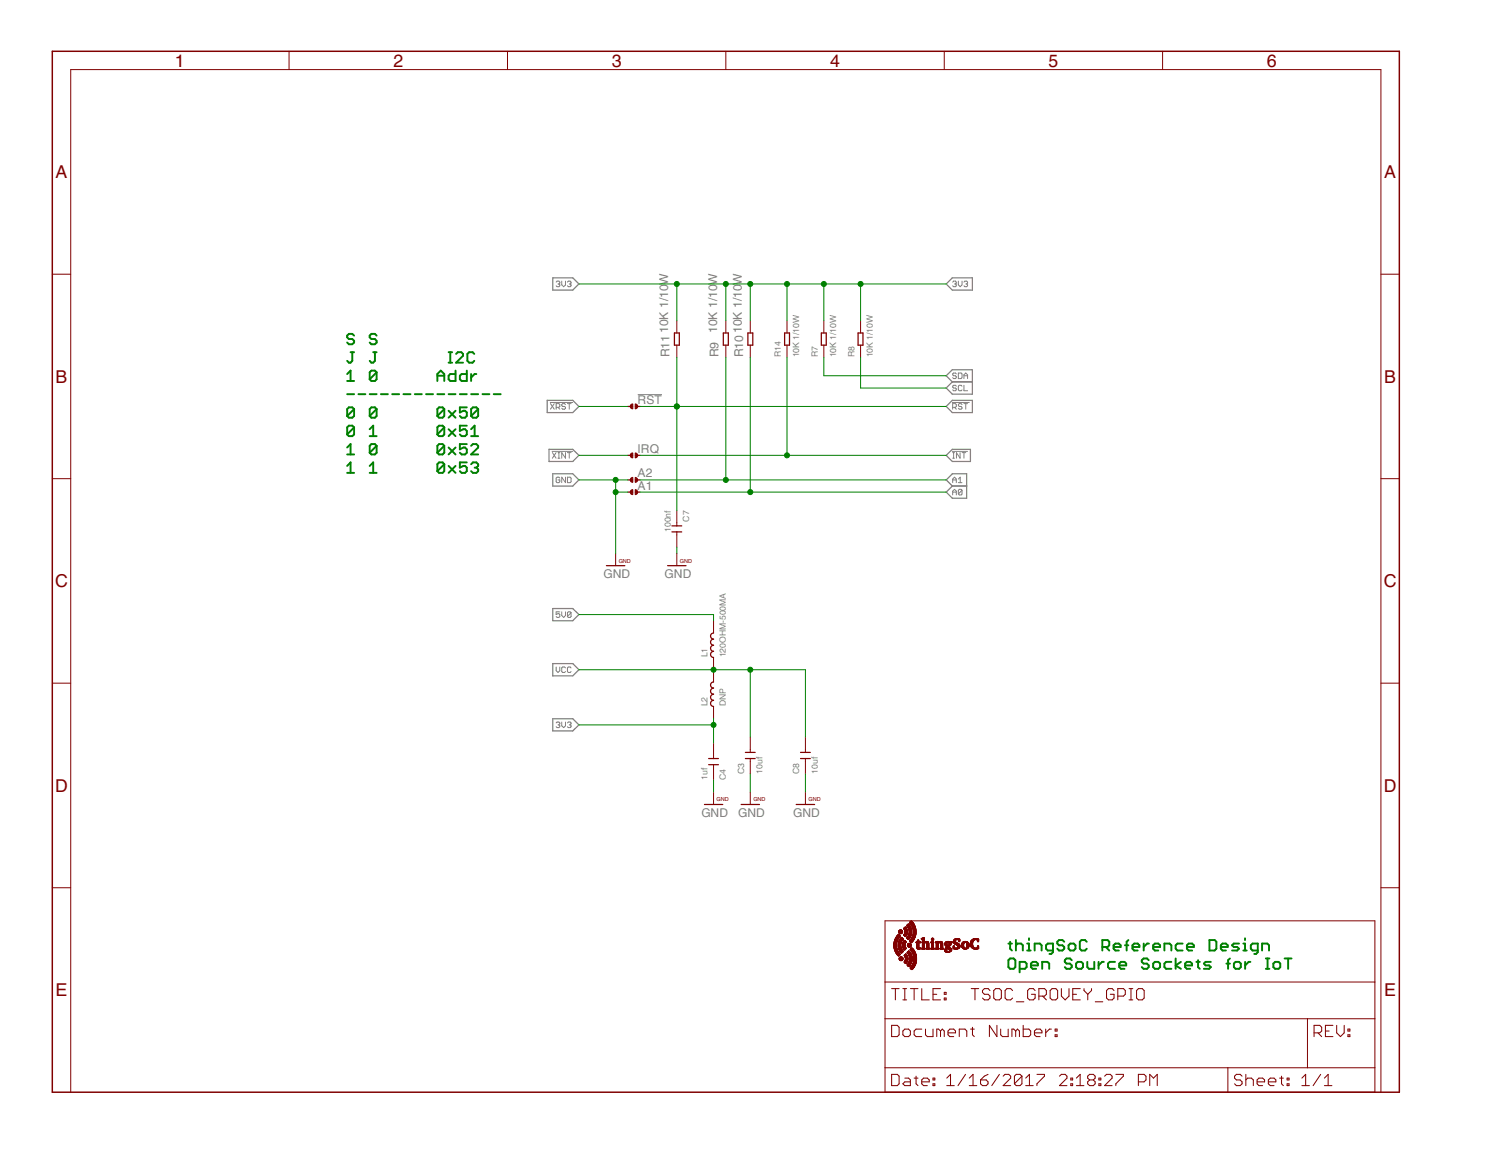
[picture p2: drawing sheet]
<svg xmlns="http://www.w3.org/2000/svg" width="279mm" height="216mm" viewBox="0 0 279 216" stroke-linecap="round" stroke-linejoin="round" font-family="sans-serif">
<defs><g id="words">
<g font-size="3.8" fill="#800000">
<text x="32.6" y="12.4">1</text>
<text x="73.2" y="12.4">2</text>
<text x="113.9" y="12.4">3</text>
<text x="154.5" y="12.4">4</text>
<text x="195.2" y="12.4">5</text>
<text x="235.8" y="12.4">6</text>
<text x="10.3" y="33.2">A</text>
<text x="257.7" y="33.2">A</text>
<text x="10.3" y="71.2">B</text>
<text x="257.7" y="71.2">B</text>
<text x="10.3" y="109.3">C</text>
<text x="257.6" y="109.3">C</text>
<text x="10.3" y="147.4">D</text>
<text x="257.6" y="147.4">D</text>
<text x="10.3" y="185.4">E</text>
<text x="257.7" y="185.4">E</text>
</g>
<g font-size="2.6" fill="#808080">
<text x="133.5" y="62" transform="rotate(-90 133.5 62)">10K 1/10W</text>
<text x="124.6" y="66.5" transform="rotate(-90 124.6 66.5)">R1110K 1/10W</text>
<text x="133.8" y="66.5" transform="rotate(-90 133.8 66.5)">R9</text>
<text x="138.3" y="66.5" transform="rotate(-90 138.3 66.5)">R1010K 1/10W</text>
<text x="118.7" y="75.2">RST</text>
<text x="118.7" y="88.9">A2</text>
<text x="118.7" y="84.3">IRQ</text>
<text x="118.7" y="91.1">A1</text>
<text x="112.3" y="107.6">GND</text>
<text x="123.7" y="107.6">GND</text>
<text x="130.5" y="152">GND</text>
<text x="137.4" y="152">GND</text>
<text x="147.6" y="152">GND</text>
</g>
<g font-size="1.9" fill="#808080">
<text x="145.4" y="66.5" transform="rotate(-90 145.4 66.5)">R14</text>
<text x="148.8" y="66.5" transform="rotate(-90 148.8 66.5)">10K 1/10W</text>
<text x="152.2" y="66.5" transform="rotate(-90 152.2 66.5)">R7</text>
<text x="155.6" y="66.5" transform="rotate(-90 155.6 66.5)">10K 1/10W</text>
<text x="159" y="66.5" transform="rotate(-90 159 66.5)">R8</text>
<text x="162.5" y="66.5" transform="rotate(-90 162.5 66.5)">10K 1/10W</text>
<text x="124.9" y="99" transform="rotate(-90 124.9 99)">100nf</text>
<text x="128.3" y="97.1" transform="rotate(-90 128.3 97.1)">C7</text>
<text x="131.7" y="122.4" transform="rotate(-90 131.7 122.4)">L1</text>
<text x="135.1" y="122.4" transform="rotate(-90 135.1 122.4)">120OHM-500MA</text>
<text x="131.7" y="131.5" transform="rotate(-90 131.7 131.5)">L2</text>
<text x="135.1" y="131.5" transform="rotate(-90 135.1 131.5)">DNP</text>
<text x="131.7" y="145.2" transform="rotate(-90 131.7 145.2)">1uf</text>
<text x="135.1" y="145.2" transform="rotate(-90 135.1 145.2)">C4</text>
<text x="138.5" y="144" transform="rotate(-90 138.5 144)">C3</text>
<text x="141.9" y="144" transform="rotate(-90 141.9 144)">10uf</text>
<text x="148.8" y="144" transform="rotate(-90 148.8 144)">C8</text>
<text x="152.2" y="144" transform="rotate(-90 152.2 144)">10uf</text>
</g>
<g font-size="1.2" fill="#800000">
<text x="115.2" y="104.7">GND</text>
<text x="126.6" y="104.7">GND</text>
<text x="133.4" y="149.2">GND</text>
<text x="140.2" y="149.2">GND</text>
<text x="150.5" y="149.2">GND</text>
</g>
</g></defs>
<g fill="none" stroke="#808080" stroke-width=".19">
<path d="M103.5 52.5l.2-.2h.3l.2 .2-.2 .4M103.9 52.9h.1M104 52.9l.2 .1-.2 .4h-.3l-.2-.2M104.6 52.3v.7l.3 .4 .4-.4v-.7M105.6 52.5l.2-.2h.3l.2 .2-.2 .4M106 52.9h.1M106.1 52.9l.2 .1-.2 .4h-.3l-.2-.2M177.3 52.5l.2-.2h.3l.2 .2-.2 .4M177.7 52.9h.1M177.8 52.9l.2 .1-.2 .4h-.3l-.2-.2M178.4 52.3v.7l.3 .4 .4-.4v-.7M179.4 52.5l.2-.2h.3l.2 .2-.2 .4"/>
<path d="M179.8 52.9h.1M179.9 52.9l.2 .1-.2 .4h-.3l-.2-.2M102.4 74.9h4.2M102.5 75.1l.7 1.1M103.2 75.1l-.7 1.1M103.5 75.8h.5l.2-.2v-.3l-.2-.2h-.5v1.1M103.9 75.8l.3 .4M105.3 75.3l-.2-.2h-.4l-.1 .4 .1 .1h.4l.2 .4-.2 .2h-.4l-.1-.2M105.6 75.1h.7M106 75.1v1.1M118.7 73.4h4.5M177.3 74.9h3.1"/>
<path d="M177.3 75.8h.5l.2-.2v-.3l-.2-.2h-.5v1.1M177.7 75.8l.3 .4M178 69.6l-.2-.2h-.3l-.2 .2 .2 .3h.3l.2 .2-.2 .4h-.3l-.2-.2M178 71.9l-.2-.2h-.3l-.2 .2 .2 .3h.3l.2 .2-.2 .3h-.3l-.2-.1M178.4 69.4h.5l.2 .2v.7l-.2 .2h-.5zM179.1 71.9l-.2-.2h-.3l-.2 .2v.7l.2 .1h.3l.2-.1M179.1 75.3l-.2-.2h-.3l-.2 .2 .2 .3h.3l.2 .2-.2 .4h-.3l-.2-.2M179.4 70.5v-.7l.4-.4 .3 .4v.7M179.4 75.1h.7M179.4 71.7v1h.7M179.4 69.9h.7M179.8 75.1v1.1"/>
<path d="M102.8 84h3.8M102.8 84.2l.7 1.1M103.5 84.2l-.7 1.1M103.9 85.3h.3M103.9 84.2h.3M104 84.2v1.1M104.2 89l-.2-.2h-.3l-.2 .2v.7l.2 .1h.3l.2-.1v-.4h-.3M105.3 84.2v1.1l-.7-1.1v1.1M105.3 88.8v1l-.7-1v1M105.6 88.8h.5l.2 .2v.7l-.2 .1h-.5zM105.6 84.2h.7M106 84.2v1.1"/>
<path d="M177.3 84h2.8M177.3 89.3h.7M177.3 89.8v-.6l.4-.4 .3 .4v.6M177.3 92.1v-.7l.4-.3 .3 .3v.7M177.3 91.6h.7M177.3 85.3h.4M177.3 84.2h.4M177.5 84.2v1.1M178.4 89.8h.7M178.4 89.2l.3-.4v1M178.7 84.2v1.1l-.7-1.1v1.1M179.1 91.2l-.2-.1h-.3l-.2 .1v.7"/>
<path d="M179.1 91.2v.7l-.2 .2h-.3l-.2-.2M179.1 91.2l-.7 .7M179.1 84.2h.7M179.4 84.2v1.1M104.2 113.9h-.7v.5l.4-.2 .3 .2v.3l-.2 .2h-.3l-.2-.2M104.6 113.9v.7l.3 .3 .4-.3v-.7M106.3 114l-.2-.1h-.3l-.2 .1v.7M106.3 114v.7l-.2 .2h-.3l-.2-.2M106.3 114l-.7 .7M103.5 124.1v.7l.4 .4 .3-.4v-.7M103.5 134.6l.2-.2h.3l.2 .2-.2 .3M103.9 134.9h.1"/>
<path d="M104 134.9l.2 .2-.2 .3h-.3l-.2-.1M104.6 134.4v.7l.3 .3 .4-.3v-.7M105.3 124.3l-.2-.2h-.4l-.1 .2v.7l.1 .2h.4l.2-.2M105.6 134.6l.2-.2h.3l.2 .2-.2 .3M106 134.9h.1M106.1 134.9l.2 .2-.2 .3h-.3l-.2-.1M106.3 124.3l-.2-.2h-.3l-.2 .2v.7l.2 .2h.3l.2-.2"/>
</g>
<g fill="none" stroke="#808080" stroke-width=".23">
<path d="M102.9 51.7h3.7l1.2 1.2-1.2 1.1h-3.7zM176.1 52.9l1.2-1.2h3.7v2.3h-3.7zM101.9 74.5h4.7l1.2 1.1-1.2 1.2h-4.7zM176.1 69.9l1.2-1.1h3.7v4.6h-3.7l-1.2-1.2 1.2-1.1zM177.3 74.5h3.7v2.3h-3.7l-1.2-1.2zM177.3 71.1h3.7M102.2 83.6h4.4l1.2 1.2-1.2 1.1h-4.4zM102.9 88.2h3.7l1.2 1.1-1.2 1.2h-3.7zM176.1 89.3l1.2-1.1h2.6v4.5h-2.6l-1.2-1.1 1.2-1.1zM176.1 84.8l1.2-1.2h3.3v2.3h-3.3zM177.3 90.5h2.6M102.9 113.3h3.7l1.2 1.1-1.2 1.1h-3.7z"/>
<path d="M102.9 123.5h3.7l1.2 1.2-1.2 1.1h-3.7zM102.9 133.8h3.7l1.2 1.1-1.2 1.1h-3.7z"/>
</g>
<g fill="none" stroke="#800000" stroke-width=".19">
<path d="M53.8 9.5v3.5M94.5 9.5v3.5M135.1 9.5v3.5M175.8 9.5v3.5M216.4 9.5v3.5M9.7 51h3.5M126 59.7v2.3M135.1 59.7v2.3M139.7 59.7v2.3M146.5 59.7v2.3M153.4 59.7v2.3M160.2 59.7v2.3"/>
<path d="M257 51h3.5M126 64.2v2.3M135.1 64.2v2.3M139.7 64.2v2.3M146.5 64.2v2.3M153.4 64.2v2.3M160.2 64.2v2.3M9.7 89.1h3.5M126 95v2.9M126 99v2.9M257 89.1h3.5M114.6 103v2.3"/>
<path d="M126 103v2.3M132.8 115.5v2.3M9.7 127.1h3.5M132.8 122.4v4.5M132.8 131.5v2.3M132.8 138.3v2.9M139.7 137.2v2.8M149.9 137.2v2.8M257 127.1h3.5M132.8 142.3v2.9M132.8 147.4v2.3M139.7 141.2v2.8"/>
<path d="M139.7 147.4v2.3M149.9 141.2v2.8M149.9 147.4v2.3M9.7 165.2h3.5M164.7 171.4h91.2v31.9h-91.2zM257 165.2h3.5M164.7 189.6h91.2M164.7 198.7h91.2M164.7 182.8h91.2M166 190.8h1l.4 .4v1.4l-.4 .3h-1zM166 200h1l.4 .3v1.4l-.4 .4h-1zM166 184h1.4"/>
<path d="M166.7 184v2.1M168.1 191.9l.3-.4h.7l.4 .4v.7l-.4 .3h-.7l-.3-.3zM168.1 184h.7M168.1 186.1h.7M168.4 184v2.1M169.5 184h1.4M170.2 184v2.1M171.6 184v2.1h1.4M171.6 191.5h-1.1l-.3 .4v.7l.3 .3h1.1M172.3 191.5v1.1l.3 .3h1.1v-1.4M173.7 185.1h.7M175.1 184h-1.4v2.1h1.4"/>
<path d="M175.1 191.9l-.4-.4h-.3v1.4M175.1 191.9l.3-.4 .4 .4v1M175.1 191.9v1M175.8 185.8h.3v.3h-.3zM175.8 184.7h.3v.4h-.3zM176.5 192.2h1.4v-.3l-.4-.4h-.7l-.3 .4v.7l.3 .3h.7M178.6 192.9v-1.4h1l.4 .4v1M179.7 200l-1.4 2.1M180.7 191.5h.7M180.8 184h1.4M181 191.2v1.4l.4 .3M181.5 184v2.1"/>
<path d="M183.9 200l-.7 .3-.7 .7M184.3 184.4l-.4-.4h-.7l-.3 .4v.3l.3 .4h.7l.4 .3v.4l-.4 .3h-.7l-.3-.3M185.3 184h.7l.4 .4v1.4l-.4 .3h-.7l-.3-.3v-1.4zM185.6 190.8v2.1l-1.4-2.1v2.1M186 200l-1.4 2.1M186.3 191.5v1.1l.3 .3h1.1v-1.4M188.5 184.4l-.4-.4h-.7l-.3 .4v1.4l.3 .3h.7l.4-.3M189.1 191.9l-.4-.4h-.3v1.4M189.1 191.9v1M189.1 191.9l.3-.4 .4 .4v1M189.2 186.5h1.4M190.5 190.8v2.1h1l.4-.3v-.7l-.4-.4h-1"/>
<path d="M192.6 192.2h1.4v-.3l-.4-.4h-.7l-.3 .4v.7l.3 .3h.7M192.7 184.4l-.4-.4h-.7l-.3 .4v1.4l.3 .3h.7l.4-.3v-.7h-.7M193 200h1.4v.3l-1.4 1.4v.4M193.4 185.4h1l.4-.3v-.7l-.4-.4h-1v2.1M194.1 185.4l.7 .7M194.6 191.5v1.4M195.7 191.5h-.4l-.7 .7M195.8 184h.7l.4 .4v1.4l-.4 .3h-.7l-.3-.3v-1.4zM196.4 192.6h.4v.3h-.4zM196.4 191.5h.4v.4h-.4zM197.6 184v1.4l.7 .7 .7-.7v-1.4M199.7 185.1h.7"/>
<path d="M201.1 184h-1.4v2.1h1.4M201.8 184v.4l.7 .7M202.5 185.1v1M203.2 184v.4l-.7 .7M203.9 186.5h1.4M207.4 184.4l-.4-.4h-.7l-.3 .4v1.4l.3 .3h.7l.4-.3v-.7h-.7M207.7 200h1.4v.3l-1.4 1.4v.4M208.1 185.4h1l.4-.3v-.7l-.4-.4h-1v2.1M210.2 184h.7M210.2 186.1h.7M210.5 184v2.1M211.9 184h.7l.4 .4v1.4l-.4 .3h-.7l-.3-.3v-1.4z"/>
<path d="M228.6 198.7v4.6M231.9 200v2.1M243.4 189.6v9.1M244.6 192.2h1.1l.3-.3v-.7l-.3-.4h-1.1v2.1M245.3 192.2l.7 .7M245.8 200l-1.4 2.1M246.7 191.9h.7M248.1 190.8h-1.4v2.1h1.4M248.8 190.8v1.4l.7 .7 .7-.7v-1.4M250.9 192.6h.4v.3h-.4zM250.9 191.5h.4v.4h-.4zM13.2 203.3v-190.3h243.8v190.3"/>
<path d="M168.4 200.7h.7l.4 .3v1.1h-1.1l-.3-.4 .3-.3h1.1M170.2 200.7h.7M170.5 200.3v1.4l.4 .4M171.6 201.4h1.4v-.4l-.4-.3h-.7l-.3 .3v.7l.3 .4h.7M173.7 201.7h.3v.4h-.3zM173.7 200.7h.3v.3h-.3zM176.2 202.1h1.4M176.2 200.7l.7-.7v2.1M180.4 202.1h1.4M180.4 200.7l.7-.7v2.1M182.5 201h1.1l.3 .4v.3l-.3 .4h-.7l-.4-.4zM186.7 200.3l.4-.3h.7l.3 .3v.4l-1.4 1.4h1.4"/>
<path d="M190.2 200.3v1.4l-.3 .4h-.7l-.4-.4M190.2 200.3l-.3-.3h-.7l-.4 .3v1.4M190.2 200.3l-1.4 1.4M190.9 202.1h1.4M190.9 200.7l.7-.7v2.1M197.2 200.3l.4-.3h.7l.3 .3v.4l-1.4 1.4h1.4M199.3 201.7h.4v.4h-.4zM199.3 200.7h.4v.3h-.4zM200.4 202.1h1.4M200.4 200.7l.7-.7v2.1M202.8 201l-.3 .4v.3l.3 .4h.7l.4-.4v-.3l-.4-.4M202.8 201l-.3-.3v-.4l.3-.3h.7l.4 .3v.4l-.4 .3"/>
<path d="M202.8 201h.7M204.6 201.7h.3v.4h-.3zM204.6 200.7h.3v.3h-.3zM205.6 200.3l.4-.3h.7l.3 .3v.4l-1.4 1.4h1.4M211.9 201.4h1.1l.3-.4v-.7l-.3-.3h-1.1v2.1M214 202.1v-2.1l.7 .7 .7-.7v2.1M231.2 200.3l-.4-.3h-.7l-.3 .3v.4l.3 .3h.7l.4 .4v.3l-.4 .4h-.7l-.3-.4M231.9 201l.3-.3h.7l.4 .3v1.1M234 201.4h1.4v-.4l-.4-.3h-.7l-.3 .3v.7l.3 .4h.7M236.1 201.4h1.4v-.4l-.3-.3h-.7l-.4 .3v.7l.4 .4h.7M238.2 200.7h.7M238.5 200.3v1.4l.4 .4"/>
<path d="M239.6 201.7h.3v.4h-.3zM239.6 200.7h.3v.3h-.3zM242.3 202.1h1.4M242.3 200.7l.7-.7v2.1M246.5 202.1h1.4M246.5 200.7l.7-.7v2.1"/>
</g>
<path d="M9.7 9.5h250.8v193.8h-250.8z" fill="none" stroke="#800000" stroke-width=".28"/>
<g fill="#800000" stroke="#800000" stroke-width=".19">
<path d="M117.3 89.3h.5v.5l-.3-.1z" fill-rule="evenodd"/>
<path d="M117.4 89.1l.4-.2v.4h-.5z" fill-rule="evenodd"/>
<path d="M118.2 88.9h.3l.2 .4h-.5z" fill-rule="evenodd"/>
<path d="M118.2 89.3l.5 .1-.2 .3-.3 .1z" fill-rule="evenodd"/>
<path d="M117.3 91.6h.5v.5l-.3-.1z" fill-rule="evenodd"/>
<path d="M117.4 91.3l.4-.2v.5h-.5z" fill-rule="evenodd"/>
<path d="M118.2 91.1l.3 .1 .2 .4h-.5z" fill-rule="evenodd"/>
<path d="M118.2 91.6h.5v.1l-.2 .3-.3 .1z" fill-rule="evenodd"/>
<path d="M118.2 75.2l.4 .2 .1 .2h-.5z" fill-rule="evenodd"/>
<path d="M118.2 75.6l.5 .1-.2 .3-.3 .1z" fill-rule="evenodd"/>
<path d="M117.3 75.6h.5v.5l-.3-.1z" fill-rule="evenodd"/>
<path d="M117.4 75.4l.4-.2v.4h-.5z" fill-rule="evenodd"/>
<path d="M117.3 84.8h.5v.4h-.3z" fill-rule="evenodd"/>
<path d="M117.4 84.5l.4-.2v.5h-.5z" fill-rule="evenodd"/>
<path d="M118.2 84.3l.3 .1 .2 .4h-.5z" fill-rule="evenodd"/>
<path d="M118.2 84.8h.5v.1l-.2 .3h-.3z" fill-rule="evenodd"/>
</g>
<g fill="none" stroke="#800000" stroke-width=".23">
<path d="M116.9 75.6h.4M118.7 75.6h.4M125.5 62h.9v2.2h-.9zM134.6 62h1v2.2h-1zM139.2 62h.9v2.2h-.9zM146 62h1v2.2h-1zM152.9 62h.9v2.2h-.9zM159.7 62h.9v2.2h-.9zM116.9 89.3h.4M116.9 91.6h.4M116.9 84.8h.4M118.7 89.3h.4"/>
<path d="M118.7 91.6h.4M118.7 84.8h.4M125.1 97.9h1.8M125.1 99h1.8M112.9 105.3h3.4M124.3 105.3h3.4M132.8 117.8a.57 .57 0 0 0-.5 .6 .57 .57 0 0 0 .5 .6 .57 .57 0 0 0-.5 .5 .57 .57 0 0 0 .5 .6 .56 .56 0 0 0-.5 .6 .56 .56 0 0 0 .5 .5 .57 .57 0 0 0-.5 .6 .57 .57 0 0 0 .5 .6M132.8 126.9a.56 .56 0 0 0-.5 .6 .56 .56 0 0 0 .5 .6 .57 .57 0 0 0-.5 .5 .57 .57 0 0 0 .5 .6 .57 .57 0 0 0-.5 .6 .57 .57 0 0 0 .5 .5 .57 .57 0 0 0-.5 .6 .57 .57 0 0 0 .5 .6M131.1 149.7h3.4M131.9 141.2h1.8M131.9 142.3h1.8M138 149.7h3.4"/>
<path d="M138.7 141.2h1.9M138.7 140h1.9M148.2 149.7h3.4M149 141.2h1.8M149 140h1.8"/>
</g>
<g fill="#800000" stroke="#800000" stroke-width=".19">
<path d="M169.7 180.4l.1 .1z"/>
<path d="M169.7 180.4h.1z"/>
<path d="M169.6 180.4h.2z"/>
<path d="M169.6 180.4h.3z"/>
<path d="M169.6 180.3l.3 .1z"/>
<path d="M169.5 180.3h.4z"/>
<path d="M169.5 180.3h.5z"/>
<path d="M169.5 180.2l.5 .1z"/>
<path d="M169.4 180.2h.6z"/>
<path d="M169.4 180.1l.7 .1z"/>
<path d="M169.4 180.1h.7z"/>
<path d="M169.5 180.1h.6z"/>
<path d="M169.5 180l.6 .1z"/>
<path d="M169.5 180h.7z"/>
<path d="M169.6 179.9l.6 .1z"/>
<path d="M169.6 179.9h.6z"/>
<path d="M169.1 179.9h.1z"/>
<path d="M169.1 179.8l.1 .1z"/>
<path d="M169.7 179.8l.5 .1z"/>
<path d="M169.1 179.8l.2 .1z"/>
<path d="M169.7 179.8l.6 .1z"/>
<path d="M169 179.8h.3z"/>
<path d="M169.7 179.8h.6z"/>
<path d="M169 179.7l.3 .1z"/>
<path d="M169.7 179.7l.6 .1z"/>
<path d="M168.9 179.7h.5z"/>
<path d="M169.8 179.7h.5z"/>
<path d="M168.9 179.6l.5 .1z"/>
<path d="M169.8 179.6l.5 .1z"/>
<path d="M168.9 179.6h.5z"/>
<path d="M169.8 179.6h.5z"/>
<path d="M168.8 179.6h.6z"/>
<path d="M169.8 179.6h.6z"/>
<path d="M168.9 179.5l.6 .1z"/>
<path d="M169.8 179.5l.6 .1z"/>
<path d="M169.9 179.5l.5 .1z"/>
<path d="M168.9 179.5h.6z"/>
<path d="M169.9 179.5h.5z"/>
<path d="M169 179.5h.5z"/>
<path d="M169 179.4l.5 .1z"/>
<path d="M169.9 179.4l.5 .1z"/>
<path d="M169.9 179.4l.6 .1z"/>
<path d="M169 179.4h.6z"/>
<path d="M169.9 179.4h.6z"/>
<path d="M169 179.3l.6 .1z"/>
<path d="M169.9 179.3l.6 .1z"/>
<path d="M169.1 179.3h.5z"/>
<path d="M169.9 179.3h.6z"/>
<path d="M168.5 179.3h.2z"/>
<path d="M170 179.3h.5z"/>
<path d="M168.5 179.2l.2 .1z"/>
<path d="M169.1 179.2l.5 .1z"/>
<path d="M170 179.2l.5 .1z"/>
<path d="M168.4 179.2h.3z"/>
<path d="M169.1 179.2h.6z"/>
<path d="M170 179.2h.5z"/>
<path d="M168.4 179.2h.4z"/>
<path d="M169.2 179.2h.5z"/>
<path d="M168.4 179.1l.4 .1z"/>
<path d="M169.2 179.1l.5 .1z"/>
<path d="M170 179.1l.5 .1z"/>
<path d="M168.3 179.1l.5 .1z"/>
<path d="M168.3 179.1h.5z"/>
<path d="M169.2 179.1h.5z"/>
<path d="M170 179.1h.5z"/>
<path d="M168.3 179l.5 .1z"/>
<path d="M169.2 179l.5 .1z"/>
<path d="M170 179l.5 .1z"/>
<path d="M168.3 179h.5z"/>
<path d="M169.2 179h.5z"/>
<path d="M170.1 179h.5z"/>
<path d="M168.3 179h.6z"/>
<path d="M168.4 178.9l.5 .1z"/>
<path d="M169.2 178.9l.6 .1z"/>
<path d="M170.1 178.9l.5 .1z"/>
<path d="M168.4 178.9h.5z"/>
<path d="M169.2 178.9h.6z"/>
<path d="M170.1 178.9h.5z"/>
<path d="M169.3 178.9h.4z"/>
<path d="M168.4 178.8l.5 .1z"/>
<path d="M169.3 178.8l.5 .1z"/>
<path d="M170.1 178.8l.5 .1z"/>
<path d="M168.4 178.8h.6z"/>
<path d="M169.3 178.8h.5z"/>
<path d="M170.1 178.8h.5z"/>
<path d="M167.6 178.8h.2z"/>
<path d="M167.6 178.7l.3 .1z"/>
<path d="M168.5 178.7l.5 .1z"/>
<path d="M169.3 178.7l.5 .1z"/>
<path d="M170.1 178.7l.5 .1z"/>
<path d="M167.5 178.7l.4 .1z"/>
<path d="M167.5 178.7h.5z"/>
<path d="M168.5 178.7h.5z"/>
<path d="M169.3 178.7h.5z"/>
<path d="M170.1 178.7h.5z"/>
<path d="M167.4 178.6l.6 .1z"/>
<path d="M168.5 178.6l.5 .1z"/>
<path d="M169.3 178.6l.5 .1z"/>
<path d="M170.1 178.6l.5 .1z"/>
<path d="M167.4 178.6h.6z"/>
<path d="M168.5 178.6h.5z"/>
<path d="M169.3 178.6h.5z"/>
<path d="M170.1 178.6h.5z"/>
<path d="M167.4 178.6h.7z"/>
<path d="M167.4 178.5l.7 .1z"/>
<path d="M168.5 178.5l.5 .1z"/>
<path d="M169.3 178.5l.5 .1z"/>
<path d="M170.1 178.5l.5 .1z"/>
<path d="M168.6 178.5l.4 .1z"/>
<path d="M167.4 178.5h.7z"/>
<path d="M168.6 178.5h.4z"/>
<path d="M169.3 178.5h.5z"/>
<path d="M170.1 178.5h.5z"/>
<path d="M167.4 178.4l.7 .1z"/>
<path d="M168.6 178.4l.4 .1z"/>
<path d="M169.3 178.4l.5 .1z"/>
<path d="M170.1 178.4l.5 .1z"/>
<path d="M167.3 178.4l.8 .1z"/>
<path d="M167.4 178.4h.7z"/>
<path d="M168.6 178.4h.4z"/>
<path d="M169.3 178.4h.5z"/>
<path d="M170.1 178.4h.5z"/>
<path d="M167.4 178.3l.7 .1z"/>
<path d="M168.6 178.3l.4 .1z"/>
<path d="M169.3 178.3l.5 .1z"/>
<path d="M170.1 178.3l.5 .1z"/>
<path d="M168.5 178.3l.5 .1z"/>
<path d="M167.4 178.3h.7z"/>
<path d="M168.5 178.3h.5z"/>
<path d="M169.3 178.3h.5z"/>
<path d="M170.1 178.3h.5z"/>
<path d="M167.4 178.2l.6 .1z"/>
<path d="M168.5 178.2l.5 .1z"/>
<path d="M169.3 178.2l.5 .1z"/>
<path d="M170.1 178.2l.5 .1z"/>
<path d="M167.4 178.2h.6z"/>
<path d="M168.5 178.2h.5z"/>
<path d="M169.3 178.2h.5z"/>
<path d="M170.1 178.2h.5z"/>
<path d="M167.5 178.2h.5z"/>
<path d="M167.5 178.1l.5 .1z"/>
<path d="M168.5 178.1l.5 .1z"/>
<path d="M169.3 178.1l.5 .1z"/>
<path d="M170.1 178.1l.5 .1z"/>
<path d="M167.5 178.1l.4 .1z"/>
<path d="M167.6 178.1h.3z"/>
<path d="M168.5 178.1h.5z"/>
<path d="M169.3 178.1h.5z"/>
<path d="M170.1 178.1h.5z"/>
<path d="M167.6 178.1h.2z"/>
<path d="M168.4 178.1h.6z"/>
<path d="M168.4 178l.5 .1z"/>
<path d="M169.3 178l.5 .1z"/>
<path d="M170.1 178l.5 .1z"/>
<path d="M168.4 178h.5z"/>
<path d="M169.3 178h.5z"/>
<path d="M170.1 178h.5z"/>
<path d="M169.3 178h.4z"/>
<path d="M168.4 177.9l.5 .1z"/>
<path d="M169.2 177.9l.6 .1z"/>
<path d="M170.1 177.9l.5 .1z"/>
<path d="M167.2 177.9h.1z"/>
<path d="M168.4 177.9h.5z"/>
<path d="M169.2 177.9h.6z"/>
<path d="M170.1 177.9h.5z"/>
<path d="M168.3 177.9h.6z"/>
<path d="M169.2 177.9h.5z"/>
<path d="M167.2 177.8l.1 .1z"/>
<path d="M168.3 177.8l.6 .1z"/>
<path d="M169.2 177.8l.5 .1z"/>
<path d="M170.1 177.8l.5 .1z"/>
<path d="M167.2 177.8l.2 .1z"/>
<path d="M168.3 177.8l.5 .1z"/>
<path d="M170 177.8l.5 .1z"/>
<path d="M167.1 177.8h.3z"/>
<path d="M168.3 177.8h.5z"/>
<path d="M169.2 177.8h.5z"/>
<path d="M170 177.8h.5z"/>
<path d="M167 177.7l.5 .1z"/>
<path d="M168.3 177.7l.5 .1z"/>
<path d="M169.2 177.7l.5 .1z"/>
<path d="M170 177.7l.5 .1z"/>
<path d="M168.4 177.7l.4 .1z"/>
<path d="M167 177.7h.5z"/>
<path d="M168.4 177.7h.4z"/>
<path d="M169.2 177.7h.5z"/>
<path d="M170 177.7h.5z"/>
<path d="M168.4 177.7h.3z"/>
<path d="M169.1 177.7h.6z"/>
<path d="M167 177.7h.6z"/>
<path d="M167 177.6l.6 .1z"/>
<path d="M168.5 177.6l.2 .1z"/>
<path d="M169.1 177.6l.5 .1z"/>
<path d="M170 177.6l.5 .1z"/>
<path d="M166.9 177.6l.7 .1z"/>
<path d="M166.9 177.6h.7z"/>
<path d="M168.5 177.6h.2z"/>
<path d="M169.1 177.6h.5z"/>
<path d="M170 177.6h.5z"/>
<path d="M166.9 177.5l.6 .1z"/>
<path d="M168.6 177.5l.1 .1z"/>
<path d="M169.1 177.5l.5 .1z"/>
<path d="M170 177.5l.5 .1z"/>
<path d="M168.6 177.5v.1z"/>
<path d="M169.9 177.5l.6 .1z"/>
<path d="M166.9 177.5h.6z"/>
<path d="M169 177.5h.6z"/>
<path d="M169.9 177.5h.6z"/>
<path d="M169.9 177.5h.5z"/>
<path d="M166.8 177.5h.7z"/>
<path d="M166.9 177.4l.5 .1z"/>
<path d="M169 177.4l.5 .1z"/>
<path d="M169.9 177.4l.5 .1z"/>
<path d="M166.8 177.4l.6 .1z"/>
<path d="M166.8 177.4h.6z"/>
<path d="M169 177.4h.5z"/>
<path d="M169.9 177.4h.5z"/>
<path d="M168.9 177.4h.6z"/>
<path d="M166.8 177.4h.5z"/>
<path d="M167.8 177.4h.1z"/>
<path d="M166.8 177.3l.5 .1z"/>
<path d="M167.7 177.3l.2 .1z"/>
<path d="M168.9 177.3l.6 .1z"/>
<path d="M169.9 177.3l.5 .1z"/>
<path d="M169.8 177.3l.6 .1z"/>
<path d="M166.7 177.3h.6z"/>
<path d="M167.7 177.3h.2z"/>
<path d="M168.8 177.3h.6z"/>
<path d="M169.8 177.3h.6z"/>
<path d="M166.8 177.2l.5 .1z"/>
<path d="M167.7 177.2l.2 .1z"/>
<path d="M168.8 177.2l.6 .1z"/>
<path d="M169.8 177.2l.6 .1z"/>
<path d="M166.7 177.2l.6 .1z"/>
<path d="M167.7 177.2l.3 .1z"/>
<path d="M168.9 177.2l.5 .1z"/>
<path d="M166.7 177.2h.6z"/>
<path d="M167.7 177.2h.3z"/>
<path d="M168.9 177.2h.5z"/>
<path d="M169.8 177.2h.5z"/>
<path d="M176.2 177.2h.4z"/>
<path d="M167.6 177.2h.4z"/>
<path d="M176.1 177.2h.6z"/>
<path d="M166.7 177.2h.5z"/>
<path d="M166.7 177.1l.5 .1z"/>
<path d="M167.6 177.1l.5 .1z"/>
<path d="M168.9 177.1l.5 .1z"/>
<path d="M169.8 177.1l.5 .1z"/>
<path d="M176 177.1l.8 .1z"/>
<path d="M169 177.1l.3 .1z"/>
<path d="M169.7 177.1l.6 .1z"/>
<path d="M166.6 177.1h.6z"/>
<path d="M167.6 177.1h.5z"/>
<path d="M169 177.1h.3z"/>
<path d="M169.7 177.1h.6z"/>
<path d="M175.9 177.1h1z"/>
<path d="M167.5 177.1h.6z"/>
<path d="M175.9 177.1h.5z"/>
<path d="M176.6 177.1h.4z"/>
<path d="M166.6 177l.6 .1z"/>
<path d="M167.5 177l.6 .1z"/>
<path d="M169.1 177l.2 .1z"/>
<path d="M169.7 177l.5 .1z"/>
<path d="M175.9 177l.4 .1z"/>
<path d="M176.7 177l.3 .1z"/>
<path d="M166.6 177l.5 .1z"/>
<path d="M169.1 177l.1 .1z"/>
<path d="M166.6 177h.5z"/>
<path d="M167.5 177h.6z"/>
<path d="M169.1 177h.1z"/>
<path d="M169.6 177h.6z"/>
<path d="M175.9 177h.4z"/>
<path d="M176.7 177h.3z"/>
<path d="M175.9 177h.3z"/>
<path d="M176.7 177h.4z"/>
<path d="M166.6 176.9l.5 .1z"/>
<path d="M167.5 176.9l.6 .1z"/>
<path d="M169.6 176.9l.6 .1z"/>
<path d="M175.9 176.9l.3 .1z"/>
<path d="M176.8 176.9l.3 .1z"/>
<path d="M167.4 176.9l.6 .1z"/>
<path d="M175.8 176.9l.4 .1z"/>
<path d="M166.6 176.9h.5z"/>
<path d="M167.4 176.9h.6z"/>
<path d="M169.6 176.9h.6z"/>
<path d="M175.8 176.9h.4z"/>
<path d="M176.8 176.9h.3z"/>
<path d="M169.5 176.9h.7z"/>
<path d="M166.6 176.8l.5 .1z"/>
<path d="M167.4 176.8l.6 .1z"/>
<path d="M169.5 176.8l.6 .1z"/>
<path d="M175.8 176.8l.4 .1z"/>
<path d="M176.8 176.8l.3 .1z"/>
<path d="M166.5 176.8l.5 .1z"/>
<path d="M166.5 176.8h.5z"/>
<path d="M167.4 176.8h.5z"/>
<path d="M169.5 176.8h.6z"/>
<path d="M175.8 176.8h.4z"/>
<path d="M176.8 176.8h.3z"/>
<path d="M168.3 176.8h.1z"/>
<path d="M169.4 176.8h.7z"/>
<path d="M166.5 176.7l.5 .1z"/>
<path d="M167.3 176.7l.6 .1z"/>
<path d="M168.3 176.7l.2 .1z"/>
<path d="M169.4 176.7l.7 .1z"/>
<path d="M175.9 176.7l.3 .1z"/>
<path d="M176.8 176.7l.4 .1z"/>
<path d="M166.5 176.7h.5z"/>
<path d="M167.4 176.7h.5z"/>
<path d="M168.3 176.7h.2z"/>
<path d="M169.4 176.7h.6z"/>
<path d="M175.9 176.7h.3z"/>
<path d="M176.8 176.7h.3z"/>
<path d="M167.3 176.7h.6z"/>
<path d="M168.2 176.7h.3z"/>
<path d="M176.7 176.7h.4z"/>
<path d="M166.5 176.6l.5 .1z"/>
<path d="M167.3 176.6l.6 .1z"/>
<path d="M168.2 176.6l.4 .1z"/>
<path d="M169.4 176.6l.6 .1z"/>
<path d="M175.9 176.6l.3 .1z"/>
<path d="M176.7 176.6l.4 .1z"/>
<path d="M169.5 176.6l.5 .1z"/>
<path d="M170.9 176.6l.2 .1z"/>
<path d="M175.9 176.6l.4 .1z"/>
<path d="M176.6 176.6l.5 .1z"/>
<path d="M177.8 176.6l.3 .1z"/>
<path d="M179.5 176.6l.3 .1z"/>
<path d="M181.4 176.6l.4 .1z"/>
<path d="M166.5 176.6h.5z"/>
<path d="M167.3 176.6h.5z"/>
<path d="M168.2 176.6h.4z"/>
<path d="M169.5 176.6h.4z"/>
<path d="M170.8 176.6h.4z"/>
<path d="M171.5 176.6h.7z"/>
<path d="M172.4 176.6h.7z"/>
<path d="M173.2 176.6h.7z"/>
<path d="M174.1 176.6h.7z"/>
<path d="M175 176.6h.6z"/>
<path d="M175.9 176.6h.3z"/>
<path d="M176.5 176.6h.6z"/>
<path d="M177.7 176.6h.5z"/>
<path d="M179.4 176.6h.5z"/>
<path d="M181.3 176.6h.6z"/>
<path d="M170.8 176.6h.5z"/>
<path d="M176 176.6h.3z"/>
<path d="M176.3 176.6h.8z"/>
<path d="M177.5 176.6h.8z"/>
<path d="M179.3 176.6h.7z"/>
<path d="M181.2 176.6h.8z"/>
<path d="M170.7 176.6h.7z"/>
<path d="M176 176.6h1.1z"/>
<path d="M177.5 176.6h.9z"/>
<path d="M181.2 176.6h.9z"/>
<path d="M166.5 176.5l.5 .1z"/>
<path d="M167.3 176.5l.5 .1z"/>
<path d="M168.1 176.5l.6 .1z"/>
<path d="M169.5 176.5l.4 .1z"/>
<path d="M170.7 176.5l.7 .1z"/>
<path d="M171.5 176.5l.7 .1z"/>
<path d="M172.4 176.5l.7 .1z"/>
<path d="M173.2 176.5l.7 .1z"/>
<path d="M174.1 176.5l.7 .1z"/>
<path d="M175 176.5l.6 .1z"/>
<path d="M176.1 176.5l1 .1z"/>
<path d="M177.4 176.5l1 .1z"/>
<path d="M179.3 176.5l.8 .1z"/>
<path d="M181.1 176.5l1.1 .1z"/>
<path d="M166.5 176.5l.4 .1z"/>
<path d="M169.6 176.5l.2 .1z"/>
<path d="M177.4 176.5l1.1 .1z"/>
<path d="M166.4 176.5h.5z"/>
<path d="M167.3 176.5h.5z"/>
<path d="M168.1 176.5h.6z"/>
<path d="M169.6 176.5h.2z"/>
<path d="M170.7 176.5h.7z"/>
<path d="M171.5 176.5h.7z"/>
<path d="M172.4 176.5h.7z"/>
<path d="M173.2 176.5h.7z"/>
<path d="M174.1 176.5h.7z"/>
<path d="M175 176.5h.7z"/>
<path d="M176.1 176.5h.9z"/>
<path d="M177.4 176.5h1.1z"/>
<path d="M179.2 176.5h.9z"/>
<path d="M181.1 176.5h1.1z"/>
<path d="M171.7 176.5h.4z"/>
<path d="M172.5 176.5h.4z"/>
<path d="M173.4 176.5h.4z"/>
<path d="M174.3 176.5h.3z"/>
<path d="M175.1 176.5h.4z"/>
<path d="M179.2 176.5h.4z"/>
<path d="M179.7 176.5h.5z"/>
<path d="M181 176.5h1.2z"/>
<path d="M166.4 176.4l.5 .1z"/>
<path d="M167.3 176.4l.5 .1z"/>
<path d="M168.1 176.4l.6 .1z"/>
<path d="M169.7 176.4l.1 .1z"/>
<path d="M170.7 176.4l.7 .1z"/>
<path d="M171.7 176.4l.3 .1z"/>
<path d="M172.6 176.4l.3 .1z"/>
<path d="M173.4 176.4l.4 .1z"/>
<path d="M174.3 176.4l.3 .1z"/>
<path d="M175.1 176.4l.4 .1z"/>
<path d="M176.1 176.4l.8 .1z"/>
<path d="M177.4 176.4l.4 .1z"/>
<path d="M178.1 176.4l.4 .1z"/>
<path d="M179.2 176.4l.3 .1z"/>
<path d="M179.8 176.4l.4 .1z"/>
<path d="M181 176.4l.5 .1z"/>
<path d="M181.8 176.4l.4 .1z"/>
<path d="M168.1 176.4l.5 .1z"/>
<path d="M170.7 176.4l.5 .1z"/>
<path d="M178.1 176.4l.5 .1z"/>
<path d="M181.9 176.4l.3 .1z"/>
<path d="M166.5 176.4h.4z"/>
<path d="M167.2 176.4h.5z"/>
<path d="M168.1 176.4h.5z"/>
<path d="M170.7 176.4h.4z"/>
<path d="M171.7 176.4h.3z"/>
<path d="M172.6 176.4h.3z"/>
<path d="M173.4 176.4h.4z"/>
<path d="M174.3 176.4h.3z"/>
<path d="M175.1 176.4h.4z"/>
<path d="M176.1 176.4h.7z"/>
<path d="M177.4 176.4h.3z"/>
<path d="M178.2 176.4h.4z"/>
<path d="M179.1 176.4h.4z"/>
<path d="M179.9 176.4h.3z"/>
<path d="M180.9 176.4h.5z"/>
<path d="M181.9 176.4h.3z"/>
<path d="M176.1 176.4h.6z"/>
<path d="M179.9 176.4h.4z"/>
<path d="M166.4 176.3l.5 .1z"/>
<path d="M167.2 176.3l.5 .1z"/>
<path d="M168.1 176.3l.5 .1z"/>
<path d="M170.7 176.3l.4 .1z"/>
<path d="M171.7 176.3l.3 .1z"/>
<path d="M172.6 176.3l.3 .1z"/>
<path d="M173.4 176.3l.4 .1z"/>
<path d="M174.3 176.3l.3 .1z"/>
<path d="M175.1 176.3l.4 .1z"/>
<path d="M176.1 176.3l.5 .1z"/>
<path d="M177.4 176.3l.3 .1z"/>
<path d="M178.2 176.3l.4 .1z"/>
<path d="M179.1 176.3l.4 .1z"/>
<path d="M179.9 176.3l.4 .1z"/>
<path d="M180.9 176.3l.4 .1z"/>
<path d="M181.9 176.3l.3 .1z"/>
<path d="M170.7 176.3l.3 .1z"/>
<path d="M176.1 176.3l.3 .1z"/>
<path d="M178.3 176.3l.3 .1z"/>
<path d="M166.4 176.3h.5z"/>
<path d="M167.2 176.3h.5z"/>
<path d="M168.1 176.3h.5z"/>
<path d="M170.7 176.3h.3z"/>
<path d="M171.7 176.3h.3z"/>
<path d="M172.6 176.3h.3z"/>
<path d="M173.4 176.3h.4z"/>
<path d="M174.3 176.3h.3z"/>
<path d="M175.1 176.3h.4z"/>
<path d="M176.1 176.3h.2z"/>
<path d="M177.4 176.3h.3z"/>
<path d="M178.3 176.3h.3z"/>
<path d="M179 176.3h.4z"/>
<path d="M179.9 176.3h.4z"/>
<path d="M180.8 176.3h.5z"/>
<path d="M181.9 176.3h.3z"/>
<path d="M168 176.3h.6z"/>
<path d="M176.1 176.3h.3z"/>
<path d="M178.3 176.3h.4z"/>
<path d="M180.8 176.3h.4z"/>
<path d="M168 176.3h.5z"/>
<path d="M169.2 176.3h.2z"/>
<path d="M166.4 176.2l.5 .1z"/>
<path d="M167.2 176.2l.5 .1z"/>
<path d="M168 176.2l.5 .1z"/>
<path d="M169.1 176.2l.4 .1z"/>
<path d="M170.7 176.2l.3 .1z"/>
<path d="M171.7 176.2l.3 .1z"/>
<path d="M172.6 176.2l.3 .1z"/>
<path d="M173.4 176.2l.4 .1z"/>
<path d="M174.3 176.2l.3 .1z"/>
<path d="M175.1 176.2l.4 .1z"/>
<path d="M176.1 176.2l.2 .1z"/>
<path d="M177.4 176.2l.3 .1z"/>
<path d="M178.3 176.2l.4 .1z"/>
<path d="M179 176.2l.4 .1z"/>
<path d="M179.9 176.2l.4 .1z"/>
<path d="M180.8 176.2l.4 .1z"/>
<path d="M181.9 176.2l.3 .1z"/>
<path d="M180 176.2l.3 .1z"/>
<path d="M166.4 176.2h.5z"/>
<path d="M167.2 176.2h.5z"/>
<path d="M168 176.2h.5z"/>
<path d="M169 176.2h.5z"/>
<path d="M170.7 176.2h.3z"/>
<path d="M171.7 176.2h.3z"/>
<path d="M172.6 176.2h.3z"/>
<path d="M173.4 176.2h.4z"/>
<path d="M174.3 176.2h.3z"/>
<path d="M175.1 176.2h.4z"/>
<path d="M176.1 176.2h.3z"/>
<path d="M177.4 176.2h.3z"/>
<path d="M178.3 176.2h.4z"/>
<path d="M179 176.2h.4z"/>
<path d="M180 176.2h.4z"/>
<path d="M180.7 176.2h.5z"/>
<path d="M181.9 176.2h.3z"/>
<path d="M176.2 176.2h.1z"/>
<path d="M166.4 176.1l.5 .1z"/>
<path d="M167.2 176.1l.5 .1z"/>
<path d="M168 176.1l.5 .1z"/>
<path d="M169 176.1l.5 .1z"/>
<path d="M170.7 176.1l.3 .1z"/>
<path d="M171.7 176.1l.3 .1z"/>
<path d="M172.6 176.1l.3 .1z"/>
<path d="M173.4 176.1l.4 .1z"/>
<path d="M174.3 176.1l.3 .1z"/>
<path d="M175.1 176.1l.4 .1z"/>
<path d="M176.2 176.1l.2 .1z"/>
<path d="M177.4 176.1l.3 .1z"/>
<path d="M178.3 176.1l.4 .1z"/>
<path d="M179 176.1l.4 .1z"/>
<path d="M180 176.1l.4 .1z"/>
<path d="M180.7 176.1l.4 .1z"/>
<path d="M181.9 176.1l.3 .1z"/>
<path d="M169 176.1l.6 .1z"/>
<path d="M176.2 176.1l.4 .1z"/>
<path d="M166.4 176.1h.5z"/>
<path d="M167.2 176.1h.5z"/>
<path d="M168 176.1h.5z"/>
<path d="M169 176.1h.6z"/>
<path d="M170.7 176.1h.3z"/>
<path d="M171.7 176.1h.3z"/>
<path d="M172.6 176.1h.3z"/>
<path d="M173.4 176.1h.4z"/>
<path d="M174.3 176.1h.3z"/>
<path d="M175.1 176.1h.4z"/>
<path d="M176.2 176.1h.5z"/>
<path d="M177.4 176.1h.3z"/>
<path d="M178.3 176.1h.4z"/>
<path d="M179 176.1h.4z"/>
<path d="M180 176.1h.4z"/>
<path d="M180.7 176.1h.4z"/>
<path d="M181.9 176.1h.3z"/>
<path d="M168.9 176.1h.7z"/>
<path d="M176.1 176.1h.6z"/>
<path d="M166.4 176l.5 .1z"/>
<path d="M167.2 176l.5 .1z"/>
<path d="M168 176l.5 .1z"/>
<path d="M168.9 176l.7 .1z"/>
<path d="M170.7 176l.3 .1z"/>
<path d="M171.7 176l.3 .1z"/>
<path d="M172.6 176l.3 .1z"/>
<path d="M173.4 176l.4 .1z"/>
<path d="M174.3 176l.3 .1z"/>
<path d="M175.1 176l.4 .1z"/>
<path d="M176.1 176l.7 .1z"/>
<path d="M177.4 176l.3 .1z"/>
<path d="M178.3 176l.4 .1z"/>
<path d="M179 176l.4 .1z"/>
<path d="M180 176l.4 .1z"/>
<path d="M180.7 176l.4 .1z"/>
<path d="M181.9 176l.3 .1z"/>
<path d="M176 176l.8 .1z"/>
<path d="M166.4 176h.5z"/>
<path d="M167.2 176h.5z"/>
<path d="M168 176h.5z"/>
<path d="M168.9 176h.7z"/>
<path d="M170.7 176h.3z"/>
<path d="M171.7 176h.3z"/>
<path d="M172.6 176h.3z"/>
<path d="M173.4 176h.4z"/>
<path d="M174.3 176h.3z"/>
<path d="M175.1 176h.4z"/>
<path d="M176 176h.8z"/>
<path d="M178.2 176h.5z"/>
<path d="M179 176h.4z"/>
<path d="M180 176h.4z"/>
<path d="M180.7 176h.4z"/>
<path d="M176 176h.4z"/>
<path d="M176.5 176h.4z"/>
<path d="M168 176h.4z"/>
<path d="M176.6 176h.3z"/>
<path d="M166.4 175.9l.5 .1z"/>
<path d="M167.2 175.9l.5 .1z"/>
<path d="M168 175.9l.4 .1z"/>
<path d="M168.9 175.9l.7 .1z"/>
<path d="M170.7 175.9l.3 .1z"/>
<path d="M171.7 175.9l.3 .1z"/>
<path d="M172.6 175.9l.3 .1z"/>
<path d="M173.4 175.9l.4 .1z"/>
<path d="M174.3 175.9l.3 .1z"/>
<path d="M175.1 175.9l.4 .1z"/>
<path d="M176 175.9l.3 .1z"/>
<path d="M176.6 175.9l.3 .1z"/>
<path d="M178.2 175.9l.5 .1z"/>
<path d="M179 175.9l.4 .1z"/>
<path d="M180 175.9l.4 .1z"/>
<path d="M180.7 175.9l.3 .1z"/>
<path d="M168.9 175.9l.8 .1z"/>
<path d="M175.9 175.9l.4 .1z"/>
<path d="M176.6 175.9l.4 .1z"/>
<path d="M180.6 175.9l.5 .1z"/>
<path d="M166.4 175.9h.5z"/>
<path d="M167.2 175.9h.5z"/>
<path d="M168 175.9h.4z"/>
<path d="M168.9 175.9h.8z"/>
<path d="M170.7 175.9h.3z"/>
<path d="M171.7 175.9h.3z"/>
<path d="M172.6 175.9h.3z"/>
<path d="M173.4 175.9h.4z"/>
<path d="M174.3 175.9h.3z"/>
<path d="M175.1 175.9h.4z"/>
<path d="M175.9 175.9h.4z"/>
<path d="M176.6 175.9h.4z"/>
<path d="M178.1 175.9h.6z"/>
<path d="M179 175.9h.4z"/>
<path d="M180 175.9h.4z"/>
<path d="M180.6 175.9h.5z"/>
<path d="M168.9 175.9h.7z"/>
<path d="M178.1 175.9h.5z"/>
<path d="M178 175.9h.7z"/>
<path d="M166.4 175.8l.5 .1z"/>
<path d="M167.2 175.8l.5 .1z"/>
<path d="M168 175.8l.5 .1z"/>
<path d="M168.9 175.8l.7 .1z"/>
<path d="M170.7 175.8l.3 .1z"/>
<path d="M171.7 175.8l.3 .1z"/>
<path d="M172.6 175.8l.3 .1z"/>
<path d="M173.4 175.8l.4 .1z"/>
<path d="M174.3 175.8l.3 .1z"/>
<path d="M175.1 175.8l.4 .1z"/>
<path d="M175.9 175.8l.4 .1z"/>
<path d="M176.7 175.8l.3 .1z"/>
<path d="M178 175.8l.6 .1z"/>
<path d="M179 175.8l.4 .1z"/>
<path d="M180 175.8l.4 .1z"/>
<path d="M180.6 175.8l.4 .1z"/>
<path d="M177.9 175.8l.7 .1z"/>
<path d="M166.4 175.8h.5z"/>
<path d="M167.2 175.8h.5z"/>
<path d="M168 175.8h.5z"/>
<path d="M168.9 175.8h.7z"/>
<path d="M170.7 175.8h.3z"/>
<path d="M171.7 175.8h.3z"/>
<path d="M172.6 175.8h.3z"/>
<path d="M173.4 175.8h.4z"/>
<path d="M174.3 175.8h.3z"/>
<path d="M175.1 175.8h.4z"/>
<path d="M175.9 175.8h.4z"/>
<path d="M176.7 175.8h.3z"/>
<path d="M177.9 175.8h.7z"/>
<path d="M179 175.8h.4z"/>
<path d="M180 175.8h.4z"/>
<path d="M180.6 175.8h.4z"/>
<path d="M166.4 175.7l.5 .1z"/>
<path d="M167.2 175.7l.5 .1z"/>
<path d="M168 175.7l.5 .1z"/>
<path d="M168.9 175.7l.7 .1z"/>
<path d="M170.7 175.7l.3 .1z"/>
<path d="M171.7 175.7l.3 .1z"/>
<path d="M172.6 175.7l.3 .1z"/>
<path d="M173.4 175.7l.4 .1z"/>
<path d="M174.3 175.7l.3 .1z"/>
<path d="M175.1 175.7l.4 .1z"/>
<path d="M175.9 175.7l.4 .1z"/>
<path d="M176.7 175.7l.3 .1z"/>
<path d="M177.9 175.7l.7 .1z"/>
<path d="M179 175.7l.4 .1z"/>
<path d="M180 175.7l.4 .1z"/>
<path d="M180.6 175.7l.4 .1z"/>
<path d="M169 175.7l.6 .1z"/>
<path d="M177.8 175.7l.8 .1z"/>
<path d="M166.4 175.7h.5z"/>
<path d="M167.2 175.7h.5z"/>
<path d="M168 175.7h.5z"/>
<path d="M169 175.7h.6z"/>
<path d="M170.7 175.7h.3z"/>
<path d="M171.7 175.7h.3z"/>
<path d="M172.6 175.7h.3z"/>
<path d="M173.4 175.7h.4z"/>
<path d="M174.3 175.7h.3z"/>
<path d="M175.1 175.7h.4z"/>
<path d="M175.9 175.7h.4z"/>
<path d="M176.7 175.7h.3z"/>
<path d="M177.8 175.7h.7z"/>
<path d="M179 175.7h.4z"/>
<path d="M180 175.7h.4z"/>
<path d="M180.6 175.7h.4z"/>
<path d="M169 175.7h.5z"/>
<path d="M177.7 175.7h.8z"/>
<path d="M166.4 175.6l.5 .1z"/>
<path d="M167.2 175.6l.5 .1z"/>
<path d="M168 175.6l.5 .1z"/>
<path d="M169 175.6l.5 .1z"/>
<path d="M170.7 175.6l.3 .1z"/>
<path d="M171.7 175.6l.3 .1z"/>
<path d="M172.6 175.6l.3 .1z"/>
<path d="M173.4 175.6l.4 .1z"/>
<path d="M174.3 175.6l.3 .1z"/>
<path d="M175.1 175.6l.4 .1z"/>
<path d="M175.9 175.6l.4 .1z"/>
<path d="M176.7 175.6l.3 .1z"/>
<path d="M177.7 175.6l.7 .1z"/>
<path d="M179 175.6l.4 .1z"/>
<path d="M180 175.6l.4 .1z"/>
<path d="M180.6 175.6l.4 .1z"/>
<path d="M172.5 175.6l.4 .1z"/>
<path d="M180 175.6l.3 .1z"/>
<path d="M166.4 175.6h.5z"/>
<path d="M167.2 175.6h.5z"/>
<path d="M168 175.6h.5z"/>
<path d="M169.1 175.6h.4z"/>
<path d="M170.7 175.6h.3z"/>
<path d="M171.7 175.6h.3z"/>
<path d="M172.5 175.6h.4z"/>
<path d="M173.4 175.6h.4z"/>
<path d="M174.3 175.6h.3z"/>
<path d="M175.1 175.6h.4z"/>
<path d="M175.9 175.6h.4z"/>
<path d="M176.7 175.6h.3z"/>
<path d="M177.6 175.6h.8z"/>
<path d="M179 175.6h.4z"/>
<path d="M179.9 175.6h.4z"/>
<path d="M180.6 175.6h.4z"/>
<path d="M169.1 175.6h.3z"/>
<path d="M175.9 175.6h.3z"/>
<path d="M177.6 175.6h.7z"/>
<path d="M169.2 175.6h.2z"/>
<path d="M166.4 175.5l.5 .1z"/>
<path d="M167.2 175.5l.5 .1z"/>
<path d="M168 175.5l.6 .1z"/>
<path d="M170.7 175.5l.3 .1z"/>
<path d="M171.7 175.5l.3 .1z"/>
<path d="M172.5 175.5l.4 .1z"/>
<path d="M173.4 175.5l.4 .1z"/>
<path d="M174.3 175.5l.3 .1z"/>
<path d="M175.1 175.5l.4 .1z"/>
<path d="M175.9 175.5l.4 .1z"/>
<path d="M176.7 175.5l.3 .1z"/>
<path d="M177.6 175.5l.6 .1z"/>
<path d="M179 175.5l.4 .1z"/>
<path d="M179.9 175.5l.4 .1z"/>
<path d="M180.6 175.5l.4 .1z"/>
<path d="M168.1 175.5l.5 .1z"/>
<path d="M175 175.5l.4 .1z"/>
<path d="M179.1 175.5l.4 .1z"/>
<path d="M166.4 175.5h.5z"/>
<path d="M167.2 175.5h.5z"/>
<path d="M168.1 175.5h.5z"/>
<path d="M170.7 175.5h.3z"/>
<path d="M171.7 175.5h.4z"/>
<path d="M172.4 175.5h.5z"/>
<path d="M173.4 175.5h.4z"/>
<path d="M174.3 175.5h.4z"/>
<path d="M175 175.5h.4z"/>
<path d="M175.9 175.5h.4z"/>
<path d="M176.6 175.5h.4z"/>
<path d="M177.5 175.5h.7z"/>
<path d="M179.1 175.5h.4z"/>
<path d="M179.9 175.5h.4z"/>
<path d="M180.6 175.5h.4z"/>
<path d="M171.7 175.5h.5z"/>
<path d="M174.3 175.5h.5z"/>
<path d="M177.5 175.5h.6z"/>
<path d="M180.6 175.5h.5z"/>
<path d="M166.5 175.4l.4 .1z"/>
<path d="M167.2 175.4l.5 .1z"/>
<path d="M168.1 175.4l.5 .1z"/>
<path d="M170.5 175.4l.9 .1z"/>
<path d="M171.7 175.4l1.1 .1z"/>
<path d="M173.2 175.4l.6 .1z"/>
<path d="M174.1 175.4l1.4 .1z"/>
<path d="M175.9 175.4l.4 .1z"/>
<path d="M176.6 175.4l.7 .1z"/>
<path d="M177.5 175.4l.6 .1z"/>
<path d="M179.1 175.4l.4 .1z"/>
<path d="M179.9 175.4l.3 .1z"/>
<path d="M180.6 175.4l.5 .1z"/>
<path d="M169.6 175.4l.1 .1z"/>
<path d="M174.1 175.4l1.3 .1z"/>
<path d="M176 175.4l.3 .1z"/>
<path d="M177.5 175.4l.5 .1z"/>
<path d="M179.2 175.4l.3 .1z"/>
<path d="M179.8 175.4l.4 .1z"/>
<path d="M166.4 175.4h.5z"/>
<path d="M167.2 175.4h.5z"/>
<path d="M168.1 175.4h.5z"/>
<path d="M169.6 175.4h.1z"/>
<path d="M170.5 175.4h.9z"/>
<path d="M171.7 175.4h1.1z"/>
<path d="M173.2 175.4h.6z"/>
<path d="M174.1 175.4h1.3z"/>
<path d="M176 175.4h.3z"/>
<path d="M176.6 175.4h.7z"/>
<path d="M177.5 175.4h.5z"/>
<path d="M179.2 175.4h.4z"/>
<path d="M179.8 175.4h.4z"/>
<path d="M180.6 175.4h.5z"/>
<path d="M167.3 175.4h.5z"/>
<path d="M168.1 175.4h.6z"/>
<path d="M169.5 175.4h.2z"/>
<path d="M176 175.4h.4z"/>
<path d="M179.7 175.4h.5z"/>
<path d="M180.7 175.4h.3z"/>
<path d="M166.4 175.3l.5 .1z"/>
<path d="M167.3 175.3l.5 .1z"/>
<path d="M168.1 175.3l.6 .1z"/>
<path d="M169.5 175.3l.2 .1z"/>
<path d="M170.5 175.3l.9 .1z"/>
<path d="M171.7 175.3l.3 .1z"/>
<path d="M172.1 175.3l.7 .1z"/>
<path d="M173.2 175.3l.6 .1z"/>
<path d="M174.1 175.3l.5 .1z"/>
<path d="M174.7 175.3l.7 .1z"/>
<path d="M176 175.3l.4 .1z"/>
<path d="M176.5 175.3l.8 .1z"/>
<path d="M177.5 175.3l.4 .1z"/>
<path d="M179.2 175.3l.9 .1z"/>
<path d="M180.7 175.3l.4 .1z"/>
<path d="M169.5 175.3l.3 .1z"/>
<path d="M173.3 175.3l.5 .1z"/>
<path d="M174.2 175.3l.4 .1z"/>
<path d="M176 175.3l1.3 .1z"/>
<path d="M179.3 175.3l.8 .1z"/>
<path d="M166.5 175.3h.4z"/>
<path d="M167.3 175.3h.5z"/>
<path d="M168.1 175.3h.6z"/>
<path d="M169.5 175.3h.3z"/>
<path d="M170.6 175.3h.8z"/>
<path d="M171.7 175.3h.3z"/>
<path d="M172.2 175.3h.6z"/>
<path d="M173.4 175.3h.4z"/>
<path d="M174.2 175.3h.4z"/>
<path d="M174.8 175.3h.5z"/>
<path d="M176.1 175.3h1.2z"/>
<path d="M177.5 175.3h.4z"/>
<path d="M179.3 175.3h.8z"/>
<path d="M180.7 175.3h.4z"/>
<path d="M166.5 175.3h.5z"/>
<path d="M169.4 175.3h.4z"/>
<path d="M170.6 175.3h.4z"/>
<path d="M172.2 175.3h.5z"/>
<path d="M176.1 175.3h.7z"/>
<path d="M179.3 175.3h.7z"/>
<path d="M168.2 175.3h.5z"/>
<path d="M172.3 175.3h.4z"/>
<path d="M173.5 175.3h.3z"/>
<path d="M174.3 175.3h.3z"/>
<path d="M176.2 175.3h.6z"/>
<path d="M179.4 175.3h.6z"/>
<path d="M166.5 175.2l.5 .1z"/>
<path d="M167.3 175.2l.5 .1z"/>
<path d="M168.2 175.2l.4 .1z"/>
<path d="M169.4 175.2l.5 .1z"/>
<path d="M170.7 175.2l.3 .1z"/>
<path d="M171.7 175.2l.3 .1z"/>
<path d="M172.3 175.2l.4 .1z"/>
<path d="M173.6 175.2l.2 .1z"/>
<path d="M174.4 175.2l.2 .1z"/>
<path d="M174.9 175.2l.4 .1z"/>
<path d="M176.2 175.2l.5 .1z"/>
<path d="M177.5 175.2l.4 .1z"/>
<path d="M178.5 175.2l.1 .1z"/>
<path d="M179.5 175.2l.4 .1z"/>
<path d="M180.7 175.2l.4 .1z"/>
<path d="M181.9 175.2l.3 .1z"/>
<path d="M172.4 175.2l.2 .1z"/>
<path d="M174.5 175.2l.1 .1z"/>
<path d="M175 175.2l.2 .1z"/>
<path d="M176.3 175.2l.3 .1z"/>
<path d="M177.5 175.2l.3 .1z"/>
<path d="M178.4 175.2l.2 .1z"/>
<path d="M179.5 175.2l.3 .1z"/>
<path d="M166.5 175.2h.5z"/>
<path d="M167.3 175.2h.5z"/>
<path d="M168.2 175.2h.4z"/>
<path d="M169.4 175.2h.5z"/>
<path d="M170.7 175.2h.3z"/>
<path d="M171.7 175.2h.3z"/>
<path d="M177.5 175.2h.3z"/>
<path d="M178.4 175.2h.2z"/>
<path d="M180.7 175.2h.4z"/>
<path d="M181.9 175.2h.3z"/>
<path d="M167.3 175.2h.6z"/>
<path d="M169.3 175.2h.6z"/>
<path d="M166.5 175.1l.5 .1z"/>
<path d="M167.3 175.1l.6 .1z"/>
<path d="M168.2 175.1l.4 .1z"/>
<path d="M169.3 175.1l.6 .1z"/>
<path d="M170.8 175.1l.2 .1z"/>
<path d="M171.7 175.1l.3 .1z"/>
<path d="M177.5 175.1l.3 .1z"/>
<path d="M178.4 175.1l.2 .1z"/>
<path d="M180.8 175.1l.3 .1z"/>
<path d="M181.9 175.1l.3 .1z"/>
<path d="M167.4 175.1l.5 .1z"/>
<path d="M168.3 175.1l.2 .1z"/>
<path d="M169.3 175.1l.7 .1z"/>
<path d="M180.7 175.1l.5 .1z"/>
<path d="M166.5 175.1h.5z"/>
<path d="M167.3 175.1h.6z"/>
<path d="M168.3 175.1h.2z"/>
<path d="M169.3 175.1h.7z"/>
<path d="M170.8 175.1h.2z"/>
<path d="M171.7 175.1h.3z"/>
<path d="M177.5 175.1h.3z"/>
<path d="M178.4 175.1h.2z"/>
<path d="M180.8 175.1h.4z"/>
<path d="M181.9 175.1h.3z"/>
<path d="M169.4 175.1h.6z"/>
<path d="M178.4 175.1h.3z"/>
<path d="M166.5 175l.5 .1z"/>
<path d="M167.4 175l.5 .1z"/>
<path d="M168.3 175l.2 .1z"/>
<path d="M169.4 175l.6 .1z"/>
<path d="M170.8 175l.2 .1z"/>
<path d="M171.7 175l.3 .1z"/>
<path d="M177.5 175l.4 .1z"/>
<path d="M178.4 175l.3 .1z"/>
<path d="M180.8 175l.4 .1z"/>
<path d="M181.9 175l.3 .1z"/>
<path d="M168.3 175l.1 .1z"/>
<path d="M166.5 175h.5z"/>
<path d="M167.4 175h.5z"/>
<path d="M169.4 175h.6z"/>
<path d="M170.8 175h.2z"/>
<path d="M171.7 175h.3z"/>
<path d="M177.5 175h.4z"/>
<path d="M178.4 175h.3z"/>
<path d="M180.8 175h.5z"/>
<path d="M181.9 175h.3z"/>
<path d="M167.4 175h.6z"/>
<path d="M169.4 175h.7z"/>
<path d="M173.5 175h.2z"/>
<path d="M180.9 175h.4z"/>
<path d="M166.6 175h.5z"/>
<path d="M166.6 174.9l.5 .1z"/>
<path d="M167.4 174.9l.6 .1z"/>
<path d="M169.5 174.9l.6 .1z"/>
<path d="M170.8 174.9l.2 .1z"/>
<path d="M171.7 174.9l.3 .1z"/>
<path d="M173.5 174.9l.2 .1z"/>
<path d="M177.5 174.9l.4 .1z"/>
<path d="M178.4 174.9l.2 .1z"/>
<path d="M180.9 174.9l.4 .1z"/>
<path d="M181.9 174.9l.3 .1z"/>
<path d="M173.4 174.9l.4 .1z"/>
<path d="M177.6 174.9l.3 .1z"/>
<path d="M180.9 174.9l.5 .1z"/>
<path d="M166.6 174.9h.5z"/>
<path d="M167.4 174.9h.6z"/>
<path d="M169.5 174.9h.6z"/>
<path d="M171.7 174.9h.3z"/>
<path d="M173.4 174.9h.4z"/>
<path d="M177.6 174.9h.4z"/>
<path d="M178.3 174.9h.4z"/>
<path d="M181 174.9h.4z"/>
<path d="M181.8 174.9h.4z"/>
<path d="M167.5 174.9h.6z"/>
<path d="M177.6 174.9h.5z"/>
<path d="M178.3 174.9h.3z"/>
<path d="M181 174.9h.5z"/>
<path d="M166.6 174.8l.5 .1z"/>
<path d="M167.5 174.8l.6 .1z"/>
<path d="M169 174.8l.1 .1z"/>
<path d="M169.5 174.8l.6 .1z"/>
<path d="M171.7 174.8l.3 .1z"/>
<path d="M173.4 174.8l.4 .1z"/>
<path d="M177.6 174.8l1 .1z"/>
<path d="M181 174.8l1.2 .1z"/>
<path d="M169.6 174.8l.5 .1z"/>
<path d="M177.7 174.8l.9 .1z"/>
<path d="M181.1 174.8l1.1 .1z"/>
<path d="M166.6 174.8h.5z"/>
<path d="M167.5 174.8h.6z"/>
<path d="M169 174.8h.2z"/>
<path d="M169.6 174.8h.6z"/>
<path d="M171.7 174.8h.3z"/>
<path d="M173.4 174.8h.4z"/>
<path d="M177.7 174.8h1z"/>
<path d="M181.1 174.8h1.1z"/>
<path d="M166.6 174.8h.6z"/>
<path d="M169.6 174.8h.5z"/>
<path d="M177.7 174.8h.9z"/>
<path d="M171.5 174.8h.5z"/>
<path d="M177.8 174.8h.8z"/>
<path d="M181.2 174.8h.9z"/>
<path d="M166.6 174.7l.6 .1z"/>
<path d="M167.6 174.7l.5 .1z"/>
<path d="M168.9 174.7l.3 .1z"/>
<path d="M169.6 174.7l.6 .1z"/>
<path d="M171.5 174.7l.5 .1z"/>
<path d="M173.4 174.7l.4 .1z"/>
<path d="M177.8 174.7l.7 .1z"/>
<path d="M181.2 174.7l.8 .1z"/>
<path d="M168.9 174.7l.4 .1z"/>
<path d="M177.9 174.7l.5 .1z"/>
<path d="M181.3 174.7l.6 .1z"/>
<path d="M166.7 174.7h.5z"/>
<path d="M167.6 174.7h.5z"/>
<path d="M168.9 174.7h.4z"/>
<path d="M169.7 174.7h.5z"/>
<path d="M171.5 174.7h.5z"/>
<path d="M173.4 174.7h.4z"/>
<path d="M178 174.7h.3z"/>
<path d="M181.4 174.7h.4z"/>
<path d="M166.7 174.6l.5 .1z"/>
<path d="M167.6 174.6l.4 .1z"/>
<path d="M168.8 174.6l.5 .1z"/>
<path d="M169.7 174.6l.5 .1z"/>
<path d="M171.5 174.6l.5 .1z"/>
<path d="M173.5 174.6l.2 .1z"/>
<path d="M166.7 174.6l.6 .1z"/>
<path d="M171.6 174.6l.4 .1z"/>
<path d="M166.7 174.6h.6z"/>
<path d="M167.6 174.6h.4z"/>
<path d="M168.8 174.6h.5z"/>
<path d="M169.7 174.6h.5z"/>
<path d="M171.7 174.6h.4z"/>
<path d="M173.5 174.6h.2z"/>
<path d="M167.7 174.6h.3z"/>
<path d="M168.8 174.6h.6z"/>
<path d="M169.7 174.6h.6z"/>
<path d="M171.7 174.6h.3z"/>
<path d="M166.8 174.5l.5 .1z"/>
<path d="M167.7 174.5l.3 .1z"/>
<path d="M168.8 174.5l.6 .1z"/>
<path d="M169.7 174.5l.6 .1z"/>
<path d="M171.8 174.5l.2 .1z"/>
<path d="M167.7 174.5l.2 .1z"/>
<path d="M171.9 174.5l.1 .1z"/>
<path d="M166.8 174.5h.5z"/>
<path d="M167.7 174.5h.2z"/>
<path d="M168.8 174.5h.6z"/>
<path d="M169.8 174.5h.5z"/>
<path d="M167.8 174.5h.1z"/>
<path d="M168.9 174.5h.5z"/>
<path d="M166.8 174.4l.6 .1z"/>
<path d="M168.9 174.4l.5 .1z"/>
<path d="M169.8 174.4l.5 .1z"/>
<path d="M166.8 174.4h.6z"/>
<path d="M168.9 174.4h.6z"/>
<path d="M169.8 174.4h.5z"/>
<path d="M166.9 174.4h.5z"/>
<path d="M166.8 174.3l.7 .1z"/>
<path d="M169 174.3l.5 .1z"/>
<path d="M169.8 174.3l.5 .1z"/>
<path d="M166.9 174.3l.6 .1z"/>
<path d="M166.9 174.3h.6z"/>
<path d="M168.5 174.3h.1z"/>
<path d="M169 174.3h.5z"/>
<path d="M169.9 174.3h.5z"/>
<path d="M166.9 174.2l.6 .1z"/>
<path d="M168.4 174.2l.2 .1z"/>
<path d="M169 174.2l.5 .1z"/>
<path d="M169.9 174.2l.5 .1z"/>
<path d="M166.9 174.2l.7 .1z"/>
<path d="M166.9 174.2h.7z"/>
<path d="M168.4 174.2h.3z"/>
<path d="M169 174.2h.5z"/>
<path d="M169.9 174.2h.5z"/>
<path d="M167 174.2h.6z"/>
<path d="M168.4 174.2h.2z"/>
<path d="M168.3 174.2h.4z"/>
<path d="M169.1 174.2h.5z"/>
<path d="M167 174.1l.6 .1z"/>
<path d="M168.3 174.1l.4 .1z"/>
<path d="M169.1 174.1l.5 .1z"/>
<path d="M169.9 174.1l.5 .1z"/>
<path d="M167 174.1l.5 .1z"/>
<path d="M167 174.1h.5z"/>
<path d="M168.3 174.1h.4z"/>
<path d="M169.1 174.1h.5z"/>
<path d="M169.9 174.1h.5z"/>
<path d="M167.1 174.1h.4z"/>
<path d="M168.2 174.1h.5z"/>
<path d="M167.1 174l.3 .1z"/>
<path d="M168.2 174l.6 .1z"/>
<path d="M169.1 174l.5 .1z"/>
<path d="M169.9 174l.6 .1z"/>
<path d="M167.1 174h.3z"/>
<path d="M168.2 174h.6z"/>
<path d="M169.1 174h.5z"/>
<path d="M169.9 174h.6z"/>
<path d="M167.2 174h.2z"/>
<path d="M167.2 173.9l.2 .1z"/>
<path d="M168.3 173.9l.5 .1z"/>
<path d="M169.1 173.9l.6 .1z"/>
<path d="M169.9 173.9l.6 .1z"/>
<path d="M167.2 173.9h.1z"/>
<path d="M168.3 173.9h.5z"/>
<path d="M169.1 173.9h.6z"/>
<path d="M170 173.9h.5z"/>
<path d="M169.2 173.9h.5z"/>
<path d="M168.3 173.8l.5 .1z"/>
<path d="M169.2 173.8l.5 .1z"/>
<path d="M170 173.8l.5 .1z"/>
<path d="M168.4 173.8h.5z"/>
<path d="M169.2 173.8h.5z"/>
<path d="M170 173.8h.5z"/>
<path d="M167.5 173.8h.2z"/>
<path d="M167.5 173.7l.3 .1z"/>
<path d="M168.4 173.7l.5 .1z"/>
<path d="M169.2 173.7l.5 .1z"/>
<path d="M170 173.7l.5 .1z"/>
<path d="M167.4 173.7h.5z"/>
<path d="M168.4 173.7h.5z"/>
<path d="M169.2 173.7h.5z"/>
<path d="M170 173.7h.5z"/>
<path d="M167.4 173.6l.5 .1z"/>
<path d="M168.4 173.6l.5 .1z"/>
<path d="M169.2 173.6l.5 .1z"/>
<path d="M170 173.6l.5 .1z"/>
<path d="M167.3 173.6l.7 .1z"/>
<path d="M167.3 173.6h.7z"/>
<path d="M168.4 173.6h.5z"/>
<path d="M169.2 173.6h.5z"/>
<path d="M170 173.6h.5z"/>
<path d="M167.3 173.5l.7 .1z"/>
<path d="M168.4 173.5l.5 .1z"/>
<path d="M169.2 173.5l.5 .1z"/>
<path d="M170 173.5l.5 .1z"/>
<path d="M167.3 173.5h.7z"/>
<path d="M168.4 173.5h.5z"/>
<path d="M169.2 173.5h.5z"/>
<path d="M170 173.5h.5z"/>
<path d="M167.3 173.4l.7 .1z"/>
<path d="M168.4 173.4l.5 .1z"/>
<path d="M169.2 173.4l.5 .1z"/>
<path d="M170 173.4l.5 .1z"/>
<path d="M167.3 173.4h.7z"/>
<path d="M168.4 173.4h.5z"/>
<path d="M169.2 173.4h.5z"/>
<path d="M170 173.4h.5z"/>
<path d="M167.3 173.3l.7 .1z"/>
<path d="M168.4 173.3l.5 .1z"/>
<path d="M169.2 173.3l.5 .1z"/>
<path d="M170 173.3l.5 .1z"/>
<path d="M167.3 173.3h.7z"/>
<path d="M168.4 173.3h.5z"/>
<path d="M169.2 173.3h.5z"/>
<path d="M170 173.3h.5z"/>
<path d="M167.3 173.2l.7 .1z"/>
<path d="M168.4 173.2l.5 .1z"/>
<path d="M169.2 173.2l.5 .1z"/>
<path d="M170 173.2l.5 .1z"/>
<path d="M167.3 173.2h.6z"/>
<path d="M168.4 173.2h.5z"/>
<path d="M169.2 173.2h.5z"/>
<path d="M170 173.2h.5z"/>
<path d="M167.4 173.2h.5z"/>
<path d="M167.4 173.1l.5 .1z"/>
<path d="M168.4 173.1l.5 .1z"/>
<path d="M169.2 173.1l.5 .1z"/>
<path d="M170 173.1l.5 .1z"/>
<path d="M167.4 173.1h.4z"/>
<path d="M168.4 173.1h.5z"/>
<path d="M169.2 173.1h.5z"/>
<path d="M170 173.1h.5z"/>
<path d="M167.5 173.1h.3z"/>
<path d="M167.5 173.1h.2z"/>
<path d="M168.4 173l.5 .1z"/>
<path d="M169.2 173l.5 .1z"/>
<path d="M170 173l.5 .1z"/>
<path d="M168.3 173h.5z"/>
<path d="M169.2 173h.5z"/>
<path d="M170 173h.5z"/>
<path d="M168.3 172.9l.5 .1z"/>
<path d="M169.2 172.9l.5 .1z"/>
<path d="M170 172.9l.5 .1z"/>
<path d="M169.1 172.9l.6 .1z"/>
<path d="M169.9 172.9l.6 .1z"/>
<path d="M168.3 172.9h.5z"/>
<path d="M169.1 172.9h.6z"/>
<path d="M169.9 172.9h.6z"/>
<path d="M168.2 172.8l.6 .1z"/>
<path d="M169.1 172.8l.5 .1z"/>
<path d="M169.9 172.8l.6 .1z"/>
<path d="M168.2 172.8h.6z"/>
<path d="M169.1 172.8h.5z"/>
<path d="M169.9 172.8h.6z"/>
<path d="M169.9 172.8h.5z"/>
<path d="M168.2 172.8h.5z"/>
<path d="M168.3 172.7l.4 .1z"/>
<path d="M169.1 172.7l.5 .1z"/>
<path d="M169.9 172.7l.5 .1z"/>
<path d="M168.3 172.7h.4z"/>
<path d="M169.1 172.7h.5z"/>
<path d="M169.9 172.7h.5z"/>
<path d="M168.4 172.6l.2 .1z"/>
<path d="M169 172.6l.5 .1z"/>
<path d="M169.9 172.6l.5 .1z"/>
<path d="M168.4 172.6l.3 .1z"/>
<path d="M168.4 172.6h.2z"/>
<path d="M169 172.6h.5z"/>
<path d="M169.9 172.6h.5z"/>
<path d="M168.5 172.6h.1z"/>
<path d="M168.5 172.5l.1 .1z"/>
<path d="M169 172.5l.5 .1z"/>
<path d="M169.8 172.5l.5 .1z"/>
<path d="M169 172.5h.5z"/>
<path d="M169.8 172.5h.5z"/>
<path d="M169.8 172.5h.6z"/>
<path d="M168.9 172.4l.6 .1z"/>
<path d="M169.8 172.4l.6 .1z"/>
<path d="M169.8 172.4l.5 .1z"/>
<path d="M168.9 172.4h.5z"/>
<path d="M169.8 172.4h.5z"/>
<path d="M168.8 172.3l.6 .1z"/>
<path d="M169.8 172.3l.5 .1z"/>
<path d="M169.7 172.3l.6 .1z"/>
<path d="M168.8 172.3h.6z"/>
<path d="M169.7 172.3h.6z"/>
<path d="M168.8 172.2l.5 .1z"/>
<path d="M169.7 172.2l.5 .1z"/>
<path d="M168.8 172.2h.5z"/>
<path d="M169.7 172.2h.5z"/>
<path d="M168.9 172.1l.4 .1z"/>
<path d="M169.7 172.1l.5 .1z"/>
<path d="M169.6 172.1l.6 .1z"/>
<path d="M168.9 172.1h.4z"/>
<path d="M169.6 172.1h.6z"/>
<path d="M168.9 172.1h.3z"/>
<path d="M169 172.1h.2z"/>
<path d="M169 172l.2 .1z"/>
<path d="M169.6 172l.5 .1z"/>
<path d="M169.6 172l.6 .1z"/>
<path d="M169 172h.1z"/>
<path d="M169.5 172h.6z"/>
<path d="M169.5 171.9l.6 .1z"/>
<path d="M169.5 171.9h.6z"/>
<path d="M169.4 171.9h.7z"/>
<path d="M169.4 171.8l.7 .1z"/>
<path d="M169.4 171.8l.6 .1z"/>
<path d="M169.4 171.8h.6z"/>
<path d="M169.3 171.7l.7 .1z"/>
<path d="M169.3 171.7h.7z"/>
<path d="M169.3 171.7h.6z"/>
<path d="M169.4 171.6l.5 .1z"/>
<path d="M169.4 171.6h.5z"/>
<path d="M169.4 171.6h.4z"/>
<path d="M169.4 171.5l.4 .1z"/>
<path d="M169.5 171.5l.3 .1z"/>
<path d="M169.5 171.5h.3z"/>
<path d="M169.5 171.5h.2z"/>
<path d="M169.5 171.4l.2 .1z"/>
<path d="M169.6 171.4l.1 .1z"/>
<path d="M169.6 171.4h.1z"/>
</g>
<g fill="none" stroke="#008000" stroke-width=".36">
<path d="M64.6 69.6l.7-.6v1.9M64.6 70.9h1.3M64.6 73.4h1.3M65.3 65.6h.6M65.6 65.6v1.6l-.3 .3h-.4l-.3-.3M65.9 62.5l-.3-.4h-.7l-.3 .4v.3l.3 .3h.7l.3 .3v.4l-.3 .3h-.7l-.3-.3M65.9 76.1l-.3-.3h-.7l-.3 .3v1.3M65.9 79.5l-.3-.3h-.7l-.3 .3v1.4M65.9 76.1v1.3l-.3 .3h-.7l-.3-.3M65.9 79.5v1.4l-.3 .3h-.7l-.3-.3M65.9 76.1l-1.3 1.3M65.9 79.5l-1.3 1.4"/>
<path d="M66.7 73.4h1.3M68.8 73.4h1.3M68.8 79.9l.7-.7v2M69.5 65.6h.6M69.8 65.6v1.6l-.3 .3h-.4l-.3-.3M70.1 62.5l-.3-.4h-.7l-.3 .4v.3l.3 .3h.7l.3 .3v.4l-.3 .3h-.7l-.3-.3M70.1 69.3l-.3-.3h-.7l-.3 .3v1.3M70.1 76.1l-.3-.3h-.7l-.3 .3v1.3M70.1 69.3v1.3l-.3 .3h-.7l-.3-.3M70.1 76.1v1.3l-.3 .3h-.7l-.3-.3M70.1 69.3l-1.3 1.3M70.1 76.1l-1.3 1.3"/>
<path d="M70.9 73.4h1.3M73 73.4h1.3M75.1 73.4h1.3M77.2 73.4h1.3M79.3 73.4h1.3M81.4 70.9v-1.3l.6-.6 .7 .6v1.3M81.4 69.9h1.3M81.4 73.4h1.3M82.7 76.1l-.3-.3h-.7l-.3 .3v1.3M82.7 79.5l-.3-.3h-.7l-.3 .3v1.4M82.7 76.1v1.3l-.3 .3h-.7l-.3-.3M82.7 79.5v1.4l-.3 .3h-.7l-.3-.3"/>
<path d="M82.7 76.1l-1.3 1.3M82.7 79.5l-1.3 1.4M83.5 67.5h.7M83.5 65.6h.7M83.5 73.4h1.3M83.5 76.5l1.3 1.2M83.5 79.9l1.3 1.3M83.8 65.6v1.9M84.8 69v1.9h-1l-.3-.3v-.7l.3-.3h1M84.8 76.5l-1.3 1.2M84.8 79.9l-1.3 1.3M84.9 65.9l.3-.3h.7l.3 .3v.3l-1.3 1.3h1.3"/>
<path d="M85.6 73.4h1.3M86.9 69v1.9h-1l-.3-.3v-.7l.3-.3h1M86.9 75.8h-1.3v1l.7-.3h.3l.3 .3v.6l-.3 .3h-.7l-.3-.3M86.9 79.2h-1.3v1l.7-.3h.3l.3 .3v.7l-.3 .3h-.7l-.3-.3M87.7 69.6v1.3M87.7 73.4h1.3M87.7 79.9l.6-.7v2M88.3 65.9l-.3-.3h-.7l-.3 .3v1.3l.3 .3h.7l.3-.3M88.7 69.6h-.4l-.6 .7M89 76.1l-.3-.3h-.7l-.3 .3v1.3M89 76.1v1.3l-.3 .3h-.7l-.3-.3M89 76.1l-1.3 1.3"/>
<path d="M89.8 73.4h1.3M91.9 73.4h1.3M64.6 83.3l.7-.6v1.9M64.6 86.7l.7-.6v1.9M64.6 84.6h1.3M64.6 88h1.3M68.8 81.2h1.3M68.8 86.7l.7-.6v1.9M68.8 88h1.3M70.1 83l-.3-.3h-.7l-.3 .3v1.3M70.1 83v1.3l-.3 .3h-.7l-.3-.3M70.1 83l-1.3 1.3"/>
<path d="M82.7 83l-.3-.3h-.7l-.3 .3v1.3M82.7 86.4l-.3-.3h-.7l-.3 .3v1.3M82.7 83v1.3l-.3 .3h-.7l-.3-.3M82.7 86.4v1.3l-.3 .3h-.7l-.3-.3M82.7 83l-1.3 1.3M82.7 86.4l-1.3 1.3M83.5 83.3l1.3 1.3M83.5 86.7l1.3 1.3M84.8 83.3l-1.3 1.3M84.8 86.7l-1.3 1.3M86.9 82.7h-1.3v.9l.7-.3h.3l.3 .3v.7l-.3 .3h-.7l-.3-.3M86.9 86.1h-1.3v.9l.7-.3h.3l.3 .3v.7l-.3 .3h-.7l-.3-.3"/>
<path d="M87.7 83l.3-.3h.7l.3 .3v.3l-1.3 1.3h1.3M87.7 86.4l.3-.3h.7l.3 .3v.3l-.3 .3M87.7 81.2h1.3M88.3 87h.4M88.7 87l.3 .4v.3l-.3 .3h-.7l-.3-.3M187.7 175.6h.7M188 175.3v1.3l.4 .3M188 178.4h.7l.3 .3v1.3l-.3 .3h-.7l-.3-.3v-1.3zM189.1 175.9l.3-.3h.7l.3 .3v1M189.1 175v1.9M191.2 175.6h.3v1.3M191.2 176.9h.7"/>
<path d="M191.5 174.6v.4M191.9 179.7h1.3v-.4l-.3-.3h-.7l-.3 .3v.7l.3 .3h.7M192.6 176.9v-1.3h1l.3 .3v1M196 176.9h-1l-.3-.3v-.7l.3-.3h1v1.6l-.3 .3h-.4M198.1 175.3l-.3-.3h-.7l-.3 .3v.3l.3 .3h.7l.3 .4v.3l-.3 .3h-.7l-.3-.3M199.2 175.6h.7l.3 .3v.7l-.3 .3h-.7l-.3-.3v-.7zM199.5 178.7l-.3-.3h-.7l-.3 .3v.3l.3 .3h.7l.3 .4v.3l-.3 .3h-.7l-.3-.3M200.3 179.3l.3-.3h.7l.3 .3v.7l-.3 .3h-.7l-.3-.3zM202.3 175.3l-.3-.3h-.7l-.3 .3v1.3l.3 .3h.7l.3-.3M202.4 179v1l.3 .3h1v-1.3M204.5 179v1.3M205.2 176.3h1l.3-.4v-.6l-.3-.3h-1v1.9"/>
<path d="M205.5 179h-.4l-.6 .7M205.8 176.3l.7 .6M207.3 176.3h1.3v-.4l-.3-.3h-.7l-.3 .3v.7l.3 .3h.7M207.5 179h-.9l-.4 .3v.7l.4 .3h.9M208.3 179.7h1.3v-.4l-.3-.3h-.6l-.4 .3v.7l.4 .3h.6M209.4 175.9h.6M210 175l-.3 .3v1.6M210.8 176.3h1.3v-.4l-.3-.3h-.7l-.3 .3v.7l.3 .3h.7M212.9 175.6v1.3M213.8 178.7l-.3-.3h-.6l-.4 .3v.3l.4 .3h.6l.3 .4v.3l-.3 .3h-.6l-.4-.3M213.9 175.6h-.4l-.6 .7M214.7 176.3h1.2v-.4l-.3-.3h-.6l-.3 .3v.7l.3 .3h.6"/>
<path d="M215 179h.6l.3 .3v.7l-.3 .3h-.6l-.3-.3v-.7zM216.7 176.9v-1.3h1l.3 .3v1M218 179h-.9l-.4 .3v.7l.4 .3h.9M218.8 178.4v1.9M219.8 179l-1 .7 1 .6M220.1 175.6h-.9l-.4 .3v.7l.4 .3h.9M220.6 179.7h1.3v-.4l-.3-.3h-.7l-.3 .3v.7l.3 .3h.7M220.9 176.3h1.3v-.4l-.3-.3h-.6l-.4 .3v.7l.4 .3h.6M222.7 179h.6M223 178.7v1.3l.3 .3M225.1 175h1l.3 .3v1.3l-.3 .3h-1zM225.4 179h-1l-.3 .3 .3 .4h.7l.3 .3-.3 .3h-1"/>
<path d="M227.2 176.3h1.3v-.4l-.3-.3h-.6l-.4 .3v.7l.4 .3h.6M228.3 179.3h.6M228.9 178.4l-.3 .3v1.6M229.7 179.3l.3-.3h.7l.3 .3v.7l-.3 .3h-.7l-.3-.3zM230.6 175.6h-.9l-.4 .3 .4 .4h.6l.3 .3-.3 .3h-1M231.4 175.6h.4v1.3M231.4 176.9h.7M231.8 174.6v.4M231.8 179v1.3M232.7 179h-.3l-.6 .7M234.1 176.9h-.9l-.4-.3v-.7l.4-.3h.9v1.6l-.3 .3h-.3M234.9 176.9v-1.3h1l.3 .3v1"/>
<path d="M235.6 178.4h.7M235.9 178.4v1.9M237 179.3l.4-.3h.6l.3 .3v.7l-.3 .3h-.6l-.4-.3zM239.1 178.4h1.3M239.8 178.4v1.9M189.8 180.3h1l.3-.3v-.7l-.3-.3h-1v2M194 180.3v-1.3h1l.3 .3v1M235.6 180.3h.7"/>
</g>
<g fill="none" stroke="#008000" stroke-width=".19">
<path d="M107.8 52.9h68.3M126 52.9v6.8M135.1 52.9v6.8M139.7 52.9v6.8M146.5 52.9v6.8M153.4 52.9v6.8M160.2 52.9v6.8M107.8 75.6h9.1M119.1 75.6h57M126 66.5v28.5M135.1 66.5v22.8M139.7 66.5v25.1"/>
<path d="M146.5 66.5v18.3M153.4 66.5v3.4h22.7M160.2 66.5v5.7h15.9M107.8 89.3h9.1M107.8 84.8h9.1M114.6 89.3v13.7M114.6 91.6h2.3M119.1 89.3h57M119.1 91.6h57M119.1 84.8h57M107.8 114.4h25v1.1M126 101.9v1.1"/>
<path d="M107.8 124.7h42.1v12.5M107.8 134.9h25M132.8 133.8v4.5M139.7 124.7v12.5M132.8 145.2v2.2M139.7 144v3.4M149.9 144v3.4"/>
</g>
<g fill="#008000" stroke="#008000" stroke-width=".19">
<circle cx="114.6" cy="91.6" r=".47"/>
<circle cx="114.6" cy="89.3" r=".47"/>
<circle cx="132.8" cy="134.9" r=".47"/>
<circle cx="139.7" cy="52.9" r=".47"/>
<circle cx="135.1" cy="52.9" r=".47"/>
<circle cx="126" cy="52.9" r=".47"/>
<circle cx="153.4" cy="52.9" r=".47"/>
<circle cx="160.2" cy="52.9" r=".47"/>
<circle cx="146.5" cy="52.9" r=".47"/>
<circle cx="139.7" cy="91.6" r=".47"/>
<circle cx="135.1" cy="89.3" r=".47"/>
<circle cx="126" cy="75.6" r=".47"/>
<circle cx="132.8" cy="124.7" r=".47"/>
<circle cx="139.7" cy="124.7" r=".47"/>
<circle cx="146.5" cy="84.8" r=".47"/>
</g>
<use href="#words"/>
</svg>
